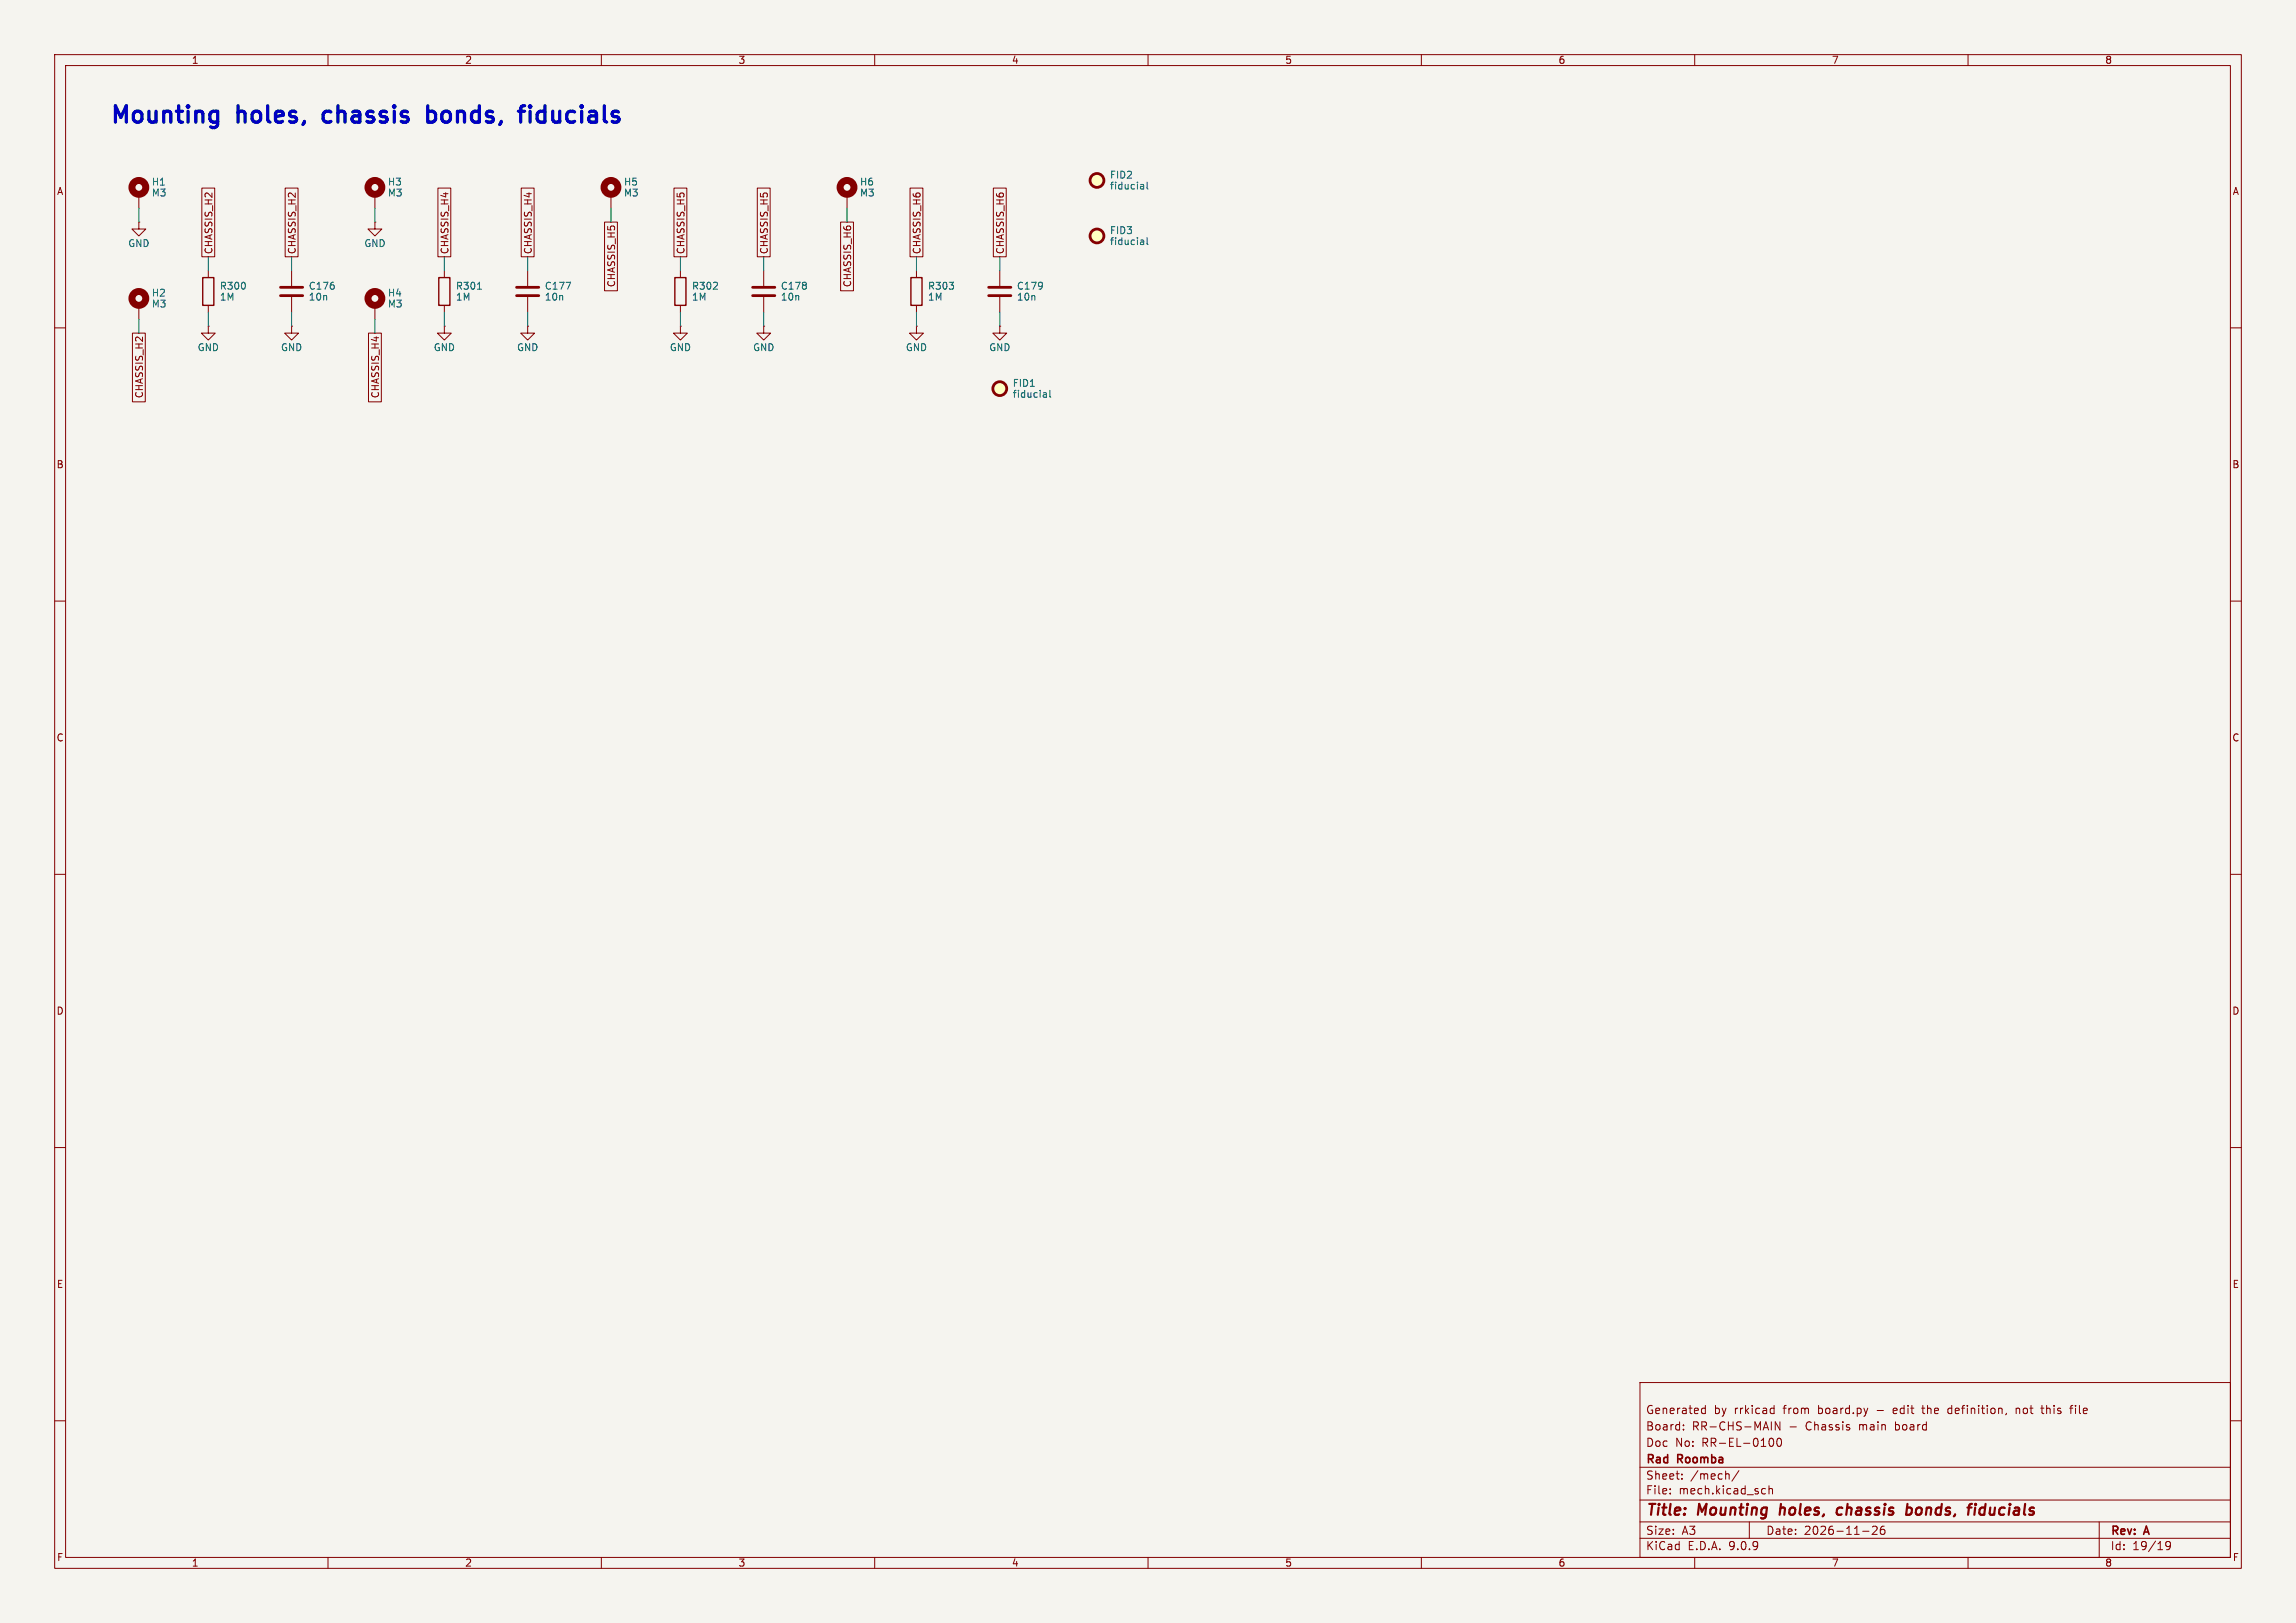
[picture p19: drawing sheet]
<svg xmlns="http://www.w3.org/2000/svg" width="420mm" height="297mm" viewBox="0 0 420 297" stroke-linecap="round" stroke-linejoin="round" font-family="sans-serif">
<defs><g id="words">
<g font-size="4.2" fill="#0000c2">
<text x="20" y="22.8">Mounting</text>
<text x="43.6" y="22.8">holes,</text>
<text x="60.5" y="22.8">chassis</text>
<text x="80.7" y="22.8">bonds,</text>
<text x="98.9" y="22.8">fiducials</text>
</g>
<g font-size="2.8" fill="#840000">
<text x="301" y="277.9">Title:</text>
<text x="310.6" y="277.9">Mounting</text>
<text x="326.4" y="277.9">holes,</text>
<text x="337.7" y="277.9">chassis</text>
<text x="351.1" y="277.9">bonds,</text>
<text x="363.3" y="277.9">fiducials</text>
</g>
<g font-size="2.1" fill="#840000">
<text x="301" y="262">Board:</text>
<text x="301" y="259">Generated</text>
<text x="309.5" y="262">RR-CHS-MAIN</text>
<text x="313.5" y="259">by</text>
<text x="317.3" y="259">rrkicad</text>
<text x="326.4" y="259">from</text>
<text x="327.3" y="262">-</text>
<text x="330.5" y="262">Chassis</text>
<text x="332.8" y="259">board.py</text>
<text x="340.3" y="262">main</text>
<text x="346.9" y="259">edit</text>
<text x="347.1" y="262">board</text>
<text x="352.4" y="259">the</text>
<text x="357.2" y="259">definition,</text>
<text x="369.8" y="259">not</text>
<text x="374.6" y="259">this</text>
<text x="380.1" y="259">file</text>
<text x="301" y="268.2">Rad</text>
<text x="301" y="265">Doc</text>
<text x="306.4" y="265">No:</text>
<text x="306.9" y="268.2">Roomba</text>
<text x="311.4" y="265">RR-EL-0100</text>
<text x="301" y="273.7">File:</text>
<text x="301" y="271">Sheet:</text>
<text x="307.1" y="273.7">mech.kicad_sch</text>
<text x="309.2" y="271">/mech/</text>
<text x="301" y="281.1">Size:</text>
<text x="307.6" y="281.1">A3</text>
<text x="323" y="281.1">Date:</text>
<text x="330" y="281.1">2026-11-26</text>
<text x="386" y="281.3">Rev:</text>
<text x="392.4" y="281.3">A</text>
<text x="301" y="283.9">KiCad</text>
<text x="308.7" y="283.9">E.D.A.</text>
<text x="316.3" y="283.9">9.0.9</text>
<text x="386" y="283.9">Id:</text>
<text x="390.1" y="283.9">19/19</text>
</g>
<g font-size="1.8" fill="#840000">
<text x="35" y="11.9">1</text>
<text x="85" y="11.9">2</text>
<text x="135" y="11.9">3</text>
<text x="185" y="11.9">4</text>
<text x="235" y="11.9">5</text>
<text x="285" y="11.9">6</text>
<text x="335" y="11.9">7</text>
<text x="385" y="11.9">8</text>
<text x="10.3" y="35.9">A</text>
<text x="408.3" y="35.9">A</text>
<text x="39.1" y="46.6" transform="rotate(-90 39.1 46.6)">CHASSIS_H2</text>
<text x="54.3" y="46.6" transform="rotate(-90 54.3 46.6)">CHASSIS_H2</text>
<text x="82.2" y="46.6" transform="rotate(-90 82.2 46.6)">CHASSIS_H4</text>
<text x="97.5" y="46.6" transform="rotate(-90 97.5 46.6)">CHASSIS_H4</text>
<text x="125.4" y="46.6" transform="rotate(-90 125.4 46.6)">CHASSIS_H5</text>
<text x="140.7" y="46.6" transform="rotate(-90 140.7 46.6)">CHASSIS_H5</text>
<text x="168.6" y="46.6" transform="rotate(-90 168.6 46.6)">CHASSIS_H6</text>
<text x="183.8" y="46.6" transform="rotate(-90 183.8 46.6)">CHASSIS_H6</text>
<text x="112.7" y="52.7" transform="rotate(-90 112.7 52.7)">CHASSIS_H5</text>
<text x="155.9" y="52.7" transform="rotate(-90 155.9 52.7)">CHASSIS_H6</text>
<text x="26.4" y="73" transform="rotate(-90 26.4 73)">CHASSIS_H2</text>
<text x="69.5" y="73" transform="rotate(-90 69.5 73)">CHASSIS_H4</text>
<text x="10.3" y="85.9">B</text>
<text x="408.2" y="85.9">B</text>
<text x="10.3" y="135.9">C</text>
<text x="408.2" y="135.9">C</text>
<text x="10.3" y="185.9">D</text>
<text x="408.2" y="185.9">D</text>
<text x="10.3" y="235.9">E</text>
<text x="408.3" y="235.9">E</text>
<text x="10.3" y="285.9">F</text>
<text x="35" y="286.9">1</text>
<text x="85" y="286.9">2</text>
<text x="135" y="286.9">3</text>
<text x="185" y="286.9">4</text>
<text x="235" y="286.9">5</text>
<text x="285" y="286.9">6</text>
<text x="335" y="286.9">7</text>
<text x="385" y="286.9">8</text>
<text x="408.3" y="285.9">F</text>
</g>
<g font-size="1.8" fill="#006464">
<text x="27.7" y="34.2">H1</text>
<text x="70.9" y="34.2">H3</text>
<text x="114" y="34.2">H5</text>
<text x="157.2" y="34.2">H6</text>
<text x="202.9" y="32.9">FID2</text>
<text x="202.9" y="34.9">fiducial</text>
<text x="27.7" y="36.2">M3</text>
<text x="70.9" y="36.2">M3</text>
<text x="114" y="36.2">M3</text>
<text x="157.2" y="36.2">M3</text>
<text x="23.4" y="45.4">GND</text>
<text x="66.5" y="45.4">GND</text>
<text x="202.9" y="43">FID3</text>
<text x="202.9" y="45">fiducial</text>
<text x="40.1" y="53.2">R300</text>
<text x="56.4" y="53.2">C176</text>
<text x="83.3" y="53.2">R301</text>
<text x="99.6" y="53.2">C177</text>
<text x="126.5" y="53.2">R302</text>
<text x="142.7" y="53.2">C178</text>
<text x="169.7" y="53.2">R303</text>
<text x="185.9" y="53.2">C179</text>
<text x="27.7" y="56.5">M3</text>
<text x="27.7" y="54.5">H2</text>
<text x="40.1" y="55.2">1M</text>
<text x="56.4" y="55.2">10n</text>
<text x="70.9" y="56.5">M3</text>
<text x="70.9" y="54.5">H4</text>
<text x="83.3" y="55.2">1M</text>
<text x="99.6" y="55.2">10n</text>
<text x="126.5" y="55.2">1M</text>
<text x="142.7" y="55.2">10n</text>
<text x="169.7" y="55.2">1M</text>
<text x="185.9" y="55.2">10n</text>
<text x="36.1" y="64.5">GND</text>
<text x="51.3" y="64.5">GND</text>
<text x="79.2" y="64.5">GND</text>
<text x="94.5" y="64.5">GND</text>
<text x="122.4" y="64.5">GND</text>
<text x="137.7" y="64.5">GND</text>
<text x="165.6" y="64.5">GND</text>
<text x="180.8" y="64.5">GND</text>
<text x="185.2" y="71">FID1</text>
<text x="185.2" y="73">fiducial</text>
</g>
</g></defs>
<path d="M0 0h420v297h-420z" fill="#f5f4ef" stroke="#f5f4ef" stroke-width=".18"/>
<g fill="none" stroke="#840000" stroke-width=".18">
<path d="M10 10h400v277h-400zM12 12h396v273h-396zM60 10v2M110 10v2M160 10v2M210 10v2M260 10v2M310 10v2M360 10v2M25.4 35.6v2.5M36.9 34.4h2.4v12.6h-2.4zM52.2 34.4h2.3v12.6h-2.3z"/>
<path d="M68.6 35.6v2.5M80.1 34.4h2.4v12.6h-2.4zM95.3 34.4h2.4v12.6h-2.4zM111.8 35.6v2.5M123.3 34.4h2.3v12.6h-2.3zM138.5 34.4h2.4v12.6h-2.4zM154.9 35.6v2.5M166.5 34.4h2.3v12.6h-2.3zM181.7 34.4h2.4v12.6h-2.4zM25.4 40.6v1.3h1.3l-1.3 1.3-1.3-1.3h1.3M25.4 40.6h.1M25.4 55.9v2.5"/>
<path d="M38.1 59.7v1.3h1.3l-1.3 1.2-1.3-1.2h1.3M38.1 59.7h.1M38.1 49.5v1.3M38.1 55.9v1.3M53.3 59.7v1.3h1.3l-1.3 1.2-1.2-1.2h1.2M53.3 59.7h.1M53.3 49.5v2.8M53.3 54.4v2.8M68.6 40.6v1.3h1.2l-1.2 1.3-1.3-1.3h1.3M68.6 40.6h.1M68.6 55.9v2.5M81.3 59.7v1.3h1.2l-1.2 1.2-1.3-1.2h1.3"/>
<path d="M81.3 59.7h.1M81.3 49.5v1.3M81.3 55.9v1.3M96.5 59.7v1.3h1.3l-1.3 1.2-1.3-1.2h1.3M96.5 59.7h.1M96.5 49.5v2.8M96.5 54.4v2.8M110.6 40.6h2.3v12.6h-2.3zM124.5 59.7v1.3h1.2l-1.2 1.2-1.3-1.2h1.3M124.5 59.7h.1M124.5 49.5v1.3M124.5 55.9v1.3"/>
<path d="M139.7 59.7v1.3h1.3l-1.3 1.2-1.3-1.2h1.3M139.7 59.7h.1M139.7 49.5v2.8M139.7 54.4v2.8M153.8 40.6h2.3v12.6h-2.3zM167.6 59.7v1.3h1.3l-1.3 1.2-1.2-1.2h1.2M167.6 59.7h.1M167.6 49.5v1.3M167.6 55.9v1.3M182.9 59.7v1.3h1.2l-1.2 1.2-1.3-1.2h1.3M182.9 59.7h.1M182.9 49.5v2.8"/>
<path d="M182.9 54.4v2.8M10 60h2M24.2 61h2.4v12.5h-2.4zM67.4 61h2.4v12.5h-2.4zM408 60h2M10 110h2M408 110h2M10 160h2M408 160h2M10 210h2M408 210h2M300 253h108v32h-108z"/>
<path d="M311.4 258.6h.5M311.4 257.8h.5M311.9 257.2v1.5M324.1 257.7l.4 .1M324.5 258.6l-.4 .1M324.5 257.2v1.5M343.4 258.1h1.1M351.5 257.7h.6M356.6 257.7l-.3 .3v.4l.3 .3M367 258.6l-.1 .3M368.8 257.7v1M369.2 257.7l-.4 .1"/>
<path d="M373.3 257.7h.6M373.5 257.2v1.3l.4 .2M378.6 257.7h.6M379.2 257.2l-.4 .2v1.3M10 260h2M300 278.5h108M300 274.5h108M300 268.5h108M305.5 273.2v.2M305.5 272.5v.1M307.7 270.5v.2M307.7 269.8v.1"/>
<path d="M307.9 261.5v.2M307.9 260.8v.1M316.2 269.8l.1 .9M318.1 269.1l-1.3 1.9M320 278.5v3M322.5 272.4l.4 .1M322.9 273.3l-.4 .1M323.6 272.5l.2-.1 .4 .1v.9M323.6 271.9v1.5M323.6 263.8l.1-.5 .2-.1a.8 .8 0 0 1 .6 .7 .8 .8 0 0 1-.6 .8l-.2-.2-.1-.4M325.2 263.3l.2-.1a.8 .8 0 0 1 .5 .7 .8 .8 0 0 1-.5 .8l-.2-.2-.2-.4zM325.6 260.2v1.5l-.9-1.5v1.5"/>
<path d="M342.5 279.4l.6-.1 .2 .1 .1 .3-1 1.1h1M344.7 279.3a.59 .59 0 0 0-.8 .6v.6l.2 .2 .4 .1 .2-.2 .1-.5-.1-.2h-.5l-.3 .2M384 278.5v6.5M408 260h2M60 285v2M110 285v2M160 285v2M210 285v2M260 285v2M300 281.5h108M310 285v2M340.7 280.2h1.2"/>
<path d="M360 285v2M397 282.7l-.3 .3h-.3l-.2-.3 .1-.5 .4-.1 .2 .1a.99 .99 0 0 1-.3 1.4h-.3"/>
</g>
<path d="M325.8 275.2l-.3 2M337 276a.66 .66 0 0 0-1 .3v.5l.1 .3 .2 .1 .6-.1M348.8 276l.2-.1 .6 .1 .1 .3v.5a.66 .66 0 0 1-.8 .4M361.3 275.9l-.2 1.3M361.4 275.2v.2M361.4 275.2l-.1 .1 .1 .1M361.4 275.2l.1 .1-.1 .1M362.5 275.9l-.4 .4-.1 .5 .2 .3 .6 .1" fill="none" stroke="#840000" stroke-width=".4"/>
<g fill="none" stroke="#840000" stroke-width="1.3">
<circle cx="25.4" cy="34.3" r="1.27"/>
<circle cx="68.6" cy="34.3" r="1.27"/>
<circle cx="111.8" cy="34.3" r="1.27"/>
<circle cx="154.9" cy="34.3" r="1.27"/>
<circle cx="25.4" cy="54.6" r="1.27"/>
<circle cx="68.6" cy="54.6" r="1.27"/>
</g>
<g fill="#ffffc2" stroke="#ffffc2" stroke-width=".18">
<circle cx="182.9" cy="71.1" r="1.27"/>
<circle cx="200.7" cy="33" r="1.27"/>
<circle cx="200.7" cy="43.2" r="1.27"/>
</g>
<g fill="none" stroke="#840000" stroke-width=".51">
<path d="M51.3 52.6h4.1M51.3 54.1h4.1M94.5 52.6h4.1M94.5 54.1h4.1M137.7 52.6h4M137.7 54.1h4M180.8 52.6h4.1M180.8 54.1h4.1"/>
<circle cx="200.7" cy="33" r="1.27"/>
<circle cx="200.7" cy="43.2" r="1.27"/>
<circle cx="182.9" cy="71.1" r="1.27"/>
</g>
<g fill="none" stroke="#006464" stroke-width=".18">
<path d="M208.8 33.8h.3l.1 .8M209.2 34.5l-.4 .1M209.2 34.1h-.4M209.8 33.3v1.1l.2 .2M87.3 52.9h.8M103.5 51.6h.9l-.6 1.3M208.8 43.9l.3 .1 .1 .8M209.2 44.7l-.4 .1M209.2 44.2l-.4 .1M209.8 43.5v1.1l.2 .2M191 71.9h.4v.8M191.4 72.6l-.4 .1"/>
<path d="M191.4 72.2h-.4M192 71.4v1.1l.2 .2"/>
</g>
<path d="M37.1 50.8h2v5.1h-2zM80.3 50.8h2v5.1h-2zM123.4 50.8h2.1v5.1h-2.1zM166.6 50.8h2.1v5.1h-2.1z" fill="none" stroke="#840000" stroke-width=".25"/>
<g fill="none" stroke="#009600" stroke-width=".18">
<path d="M25.4 38.1v2.5M68.6 38.1v2.5M111.8 38.1v2.5M154.9 38.1v2.5M25.4 58.4v2.6M38.1 47v2.5M38.1 57.2v2.5M53.3 47v2.5M53.3 57.2v2.5M68.6 58.4v2.6M81.3 47v2.5M81.3 57.2v2.5"/>
<path d="M96.5 47v2.5M96.5 57.2v2.5M124.5 47v2.5M124.5 57.2v2.5M139.7 47v2.5M139.7 57.2v2.5M167.6 47v2.5M167.6 57.2v2.5M182.9 47v2.5M182.9 57.2v2.5"/>
</g>
<path d="M78.3 19.4v3M96 19.4l-.6 .1M97 19.4v.2M97 19.4l-.2 .1 .2 .1M97 19.4l.1 .1-.1 .1M59.3 20.6l-.2 .3v.9l.2 .3M78.3 20.5l.2-.1h.6l.4 .2M79.5 22.1l-.4 .3h-.6l-.2-.2M94.8 20.4h1.2M97 20.4v2" fill="none" stroke="#0000c2" stroke-width=".6"/>
<use href="#words"/>
</svg>
